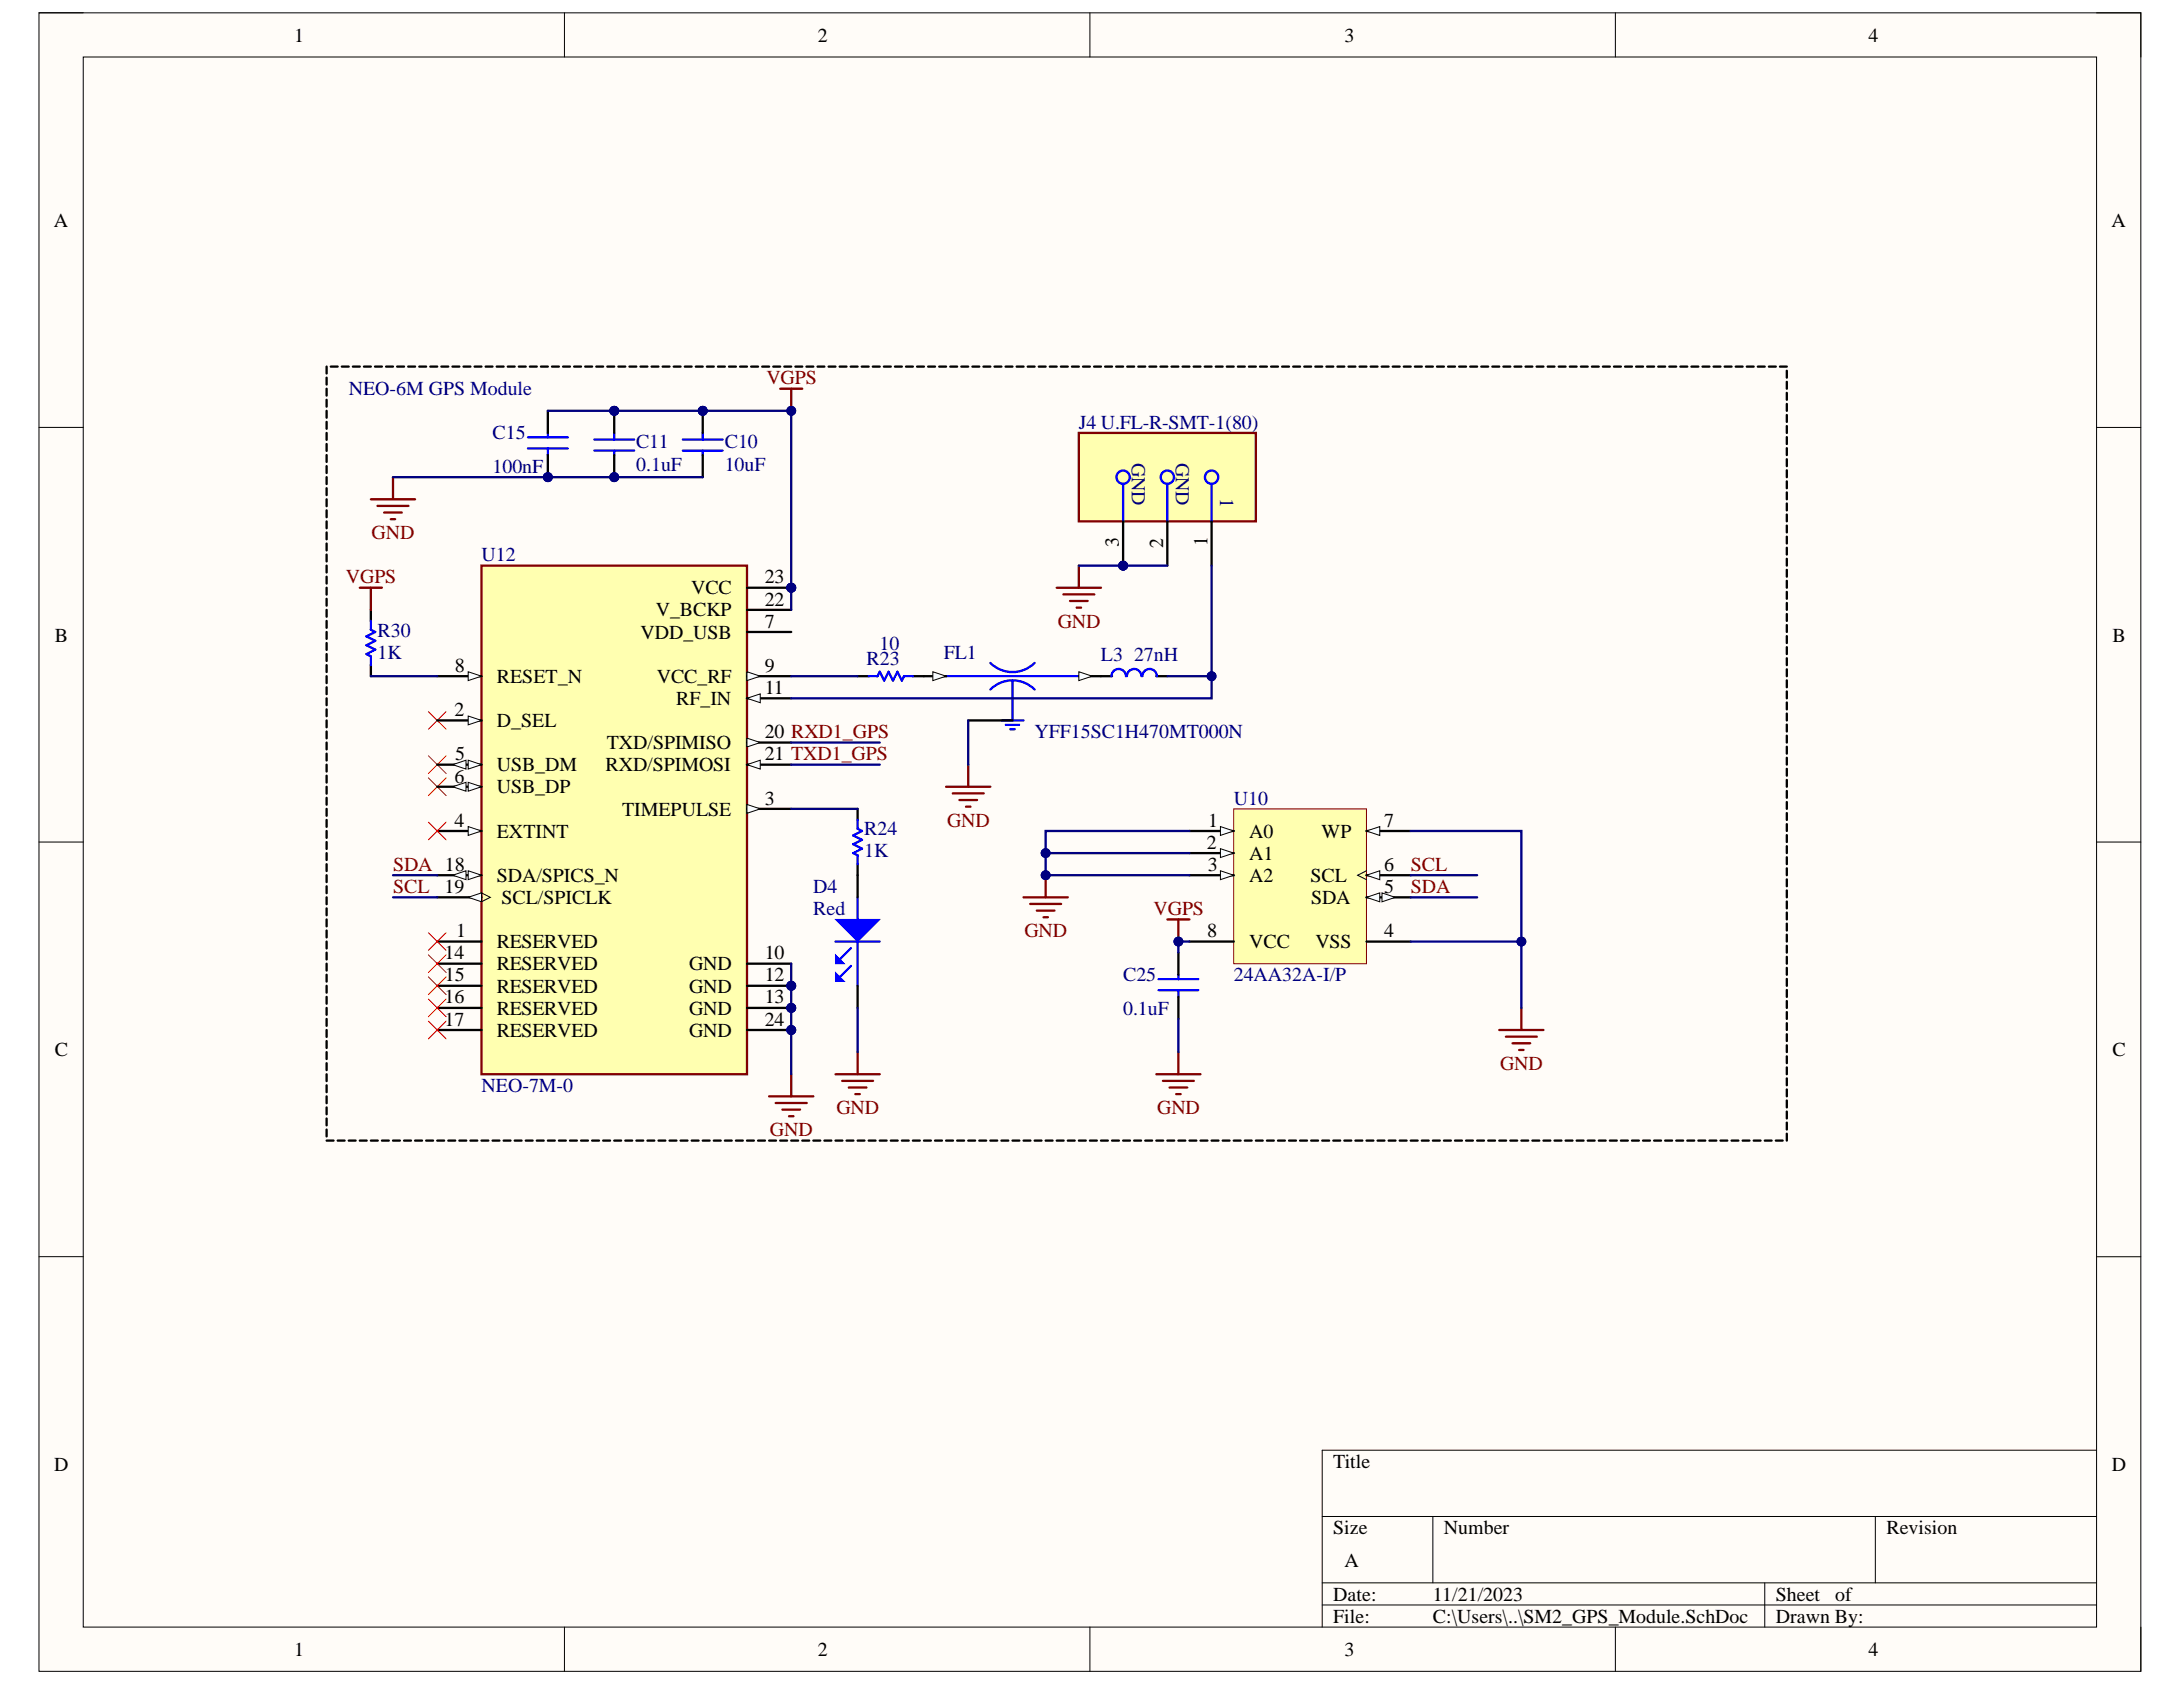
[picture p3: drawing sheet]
<svg xmlns="http://www.w3.org/2000/svg" width="279mm" height="216mm" viewBox="0 0 279 216" stroke-linecap="round" stroke-linejoin="round" font-family="sans-serif">
<defs><g id="words">
<g font-size="2.5">
<text x="37.7" y="5.3">1</text>
<text x="104.7" y="5.3">2</text>
<text x="172.1" y="5.3">3</text>
<text x="239.2" y="5.3">4</text>
<text x="6.9" y="29">A</text>
<text x="270.2" y="29">A</text>
<text x="143.2" y="70.1" transform="rotate(-90 143.2 70.1)">3</text>
<text x="148.9" y="70.1" transform="rotate(-90 148.9 70.1)">2</text>
<text x="154.5" y="69.9" transform="rotate(-90 154.5 69.9)">1</text>
<text x="88.4" y="76.1">VCC</text>
<text x="97.9" y="74.7">23</text>
<text x="97.9" y="77.5">22</text>
<text x="7" y="82.1">B</text>
<text x="82" y="81.7">VDD_USB</text>
<text x="83.9" y="78.9">V_BCKP</text>
<text x="97.9" y="80.3">7</text>
<text x="270.4" y="82.1">B</text>
<text x="58.2" y="86">8</text>
<text x="63.6" y="87.4">RESET_N</text>
<text x="84" y="87.4">VCC_RF</text>
<text x="97.9" y="86">9</text>
<text x="97.9" y="88.8">11</text>
<text x="58.2" y="91.7">2</text>
<text x="63.6" y="93">D_SEL</text>
<text x="77.7" y="95.9">TXD/SPIMISO</text>
<text x="86.5" y="90.2">RF_IN</text>
<text x="97.9" y="94.5">20 RXD1_GPS</text>
<text x="58.2" y="100.1">6</text>
<text x="58.3" y="97.3">5</text>
<text x="63.6" y="98.7">USB_DM</text>
<text x="63.6" y="101.5">USB_DP</text>
<text x="77.5" y="98.7">RXD/SPIMOSI</text>
<text x="97.9" y="97.3">21 TXD1_GPS</text>
<text x="58.2" y="105.8">4</text>
<text x="63.6" y="107.2">EXTINT</text>
<text x="79.6" y="104.4">TIMEPULSE</text>
<text x="97.9" y="103">3</text>
<text x="154.7" y="105.8">1</text>
<text x="159.9" y="107.2">A0</text>
<text x="169.2" y="107.2">WP</text>
<text x="177.1" y="105.8">7</text>
<text x="63.6" y="112.9">SDA/SPICS_N</text>
<text x="154.4" y="108.6">2</text>
<text x="154.6" y="111.5">3</text>
<text x="159.9" y="112.9">A2</text>
<text x="159.9" y="110">A1</text>
<text x="167.7" y="112.9">SCL</text>
<text x="177.1" y="111.5">6</text>
<text x="56.9" y="114.3">19</text>
<text x="58.4" y="119.9">1</text>
<text x="64.2" y="115.7">SCL/SPICLK</text>
<text x="154.5" y="119.9">8</text>
<text x="167.8" y="115.7">SDA</text>
<text x="177.1" y="114.3">5</text>
<text x="177.1" y="119.9">4</text>
<text x="56.9" y="122.8">14</text>
<text x="56.9" y="125.6">15</text>
<text x="63.6" y="121.4">RESERVED</text>
<text x="63.6" y="124.2">RESERVED</text>
<text x="88.2" y="124.2">GND</text>
<text x="97.9" y="122.8">10</text>
<text x="97.9" y="125.6">12</text>
<text x="159.9" y="121.4">VCC</text>
<text x="168.4" y="121.4">VSS</text>
<text x="56.9" y="128.4">16</text>
<text x="56.9" y="131.2">17</text>
<text x="63.6" y="127">RESERVED</text>
<text x="63.6" y="129.9">RESERVED</text>
<text x="88.2" y="127">GND</text>
<text x="88.2" y="129.9">GND</text>
<text x="97.9" y="128.4">13</text>
<text x="97.9" y="131.2">24</text>
<text x="7" y="135.1">C</text>
<text x="63.6" y="132.7">RESERVED</text>
<text x="88.2" y="132.7">GND</text>
<text x="270.4" y="135.1">C</text>
<text x="6.9" y="188.2">D</text>
<text x="170.6" y="187.9">Title</text>
<text x="270.3" y="188.2">D</text>
<text x="170.6" y="196.4">Size</text>
<text x="184.8" y="196.4">Number</text>
<text x="241.4" y="196.4">Revision</text>
<text x="172.1" y="200.6">A</text>
<text x="170.6" y="204.9">Date:</text>
<text x="170.6" y="207.7">File:</text>
<text x="183.4" y="204.9">11/21/2023</text>
<text x="183.4" y="207.7">C:\Users\..\SM2_GPS_Module.SchDoc</text>
<text x="227.3" y="204.9">Sheet</text>
<text x="227.3" y="207.7">Drawn By:</text>
<text x="234.9" y="204.9">of</text>
<text x="37.7" y="211.9">1</text>
<text x="104.7" y="211.9">2</text>
<text x="172.1" y="211.9">3</text>
<text x="239.2" y="211.9">4</text>
</g>
<g font-size="2.5" fill="#000080">
<text x="44.6" y="50.6">NEO-6M GPS Module</text>
<text x="63" y="56.2">C15</text>
<text x="81.4" y="57.4">C11</text>
<text x="92.8" y="57.4">C10</text>
<text x="138.1" y="54.9">J4 U.FL-R-SMT-1(80)</text>
<text x="144.8" y="59.3" transform="rotate(90 144.8 59.3)">GND</text>
<text x="150.5" y="59.3" transform="rotate(90 150.5 59.3)">GND</text>
<text x="63" y="60.5">100nF</text>
<text x="81.4" y="60.2">0.1uF</text>
<text x="92.8" y="60.2">10uF</text>
<text x="156.2" y="63.8" transform="rotate(90 156.2 63.8)">1</text>
<text x="61.6" y="71.8">U12</text>
<text x="48.3" y="81.5">R30</text>
<text x="112.6" y="83.2">10</text>
<text x="48.3" y="84.3">1K</text>
<text x="110.9" y="85.1">R23</text>
<text x="120.8" y="84.3">FL1</text>
<text x="140.9" y="84.6">L3</text>
<text x="145.1" y="84.6">27nH</text>
<text x="132.4" y="94.5">YFF15SC1H470MT000N</text>
<text x="110.6" y="106.9">R24</text>
<text x="157.9" y="103">U10</text>
<text x="110.6" y="109.7">1K</text>
<text x="104.1" y="117.1">Red</text>
<text x="104.1" y="114.3">D4</text>
<text x="143.7" y="125.6">C25</text>
<text x="157.9" y="125.6">24AA32A-I/P</text>
<text x="143.7" y="129.9">0.1uF</text>
<text x="61.6" y="139.7">NEO-7M-0</text>
</g>
<g font-size="2.5" fill="#800000">
<text x="98.1" y="49.2">VGPS</text>
<text x="47.6" y="69">GND</text>
<text x="44.3" y="74.7">VGPS</text>
<text x="135.4" y="80.3">GND</text>
<text x="121.2" y="105.8">GND</text>
<text x="50.3" y="111.5">SDA 18</text>
<text x="180.6" y="111.5">SCL</text>
<text x="50.3" y="114.3">SCL</text>
<text x="131.1" y="119.9">GND</text>
<text x="147.6" y="117.1">VGPS</text>
<text x="180.6" y="114.3">SDA</text>
<text x="192" y="136.9">GND</text>
<text x="107" y="142.6">GND</text>
<text x="148.1" y="142.6">GND</text>
<text x="98.5" y="145.4">GND</text>
</g>
</g></defs>
<path d="M5 1.6h269v212.3h-269z" fill-rule="evenodd" fill="#fffcf8"/>
<path d="M5 1.6h269v212.3h-269z" fill="none" stroke="#000" stroke-width=".13"/>
<path d="M10.7 7.3h257.6v200.9h-257.6z" fill-rule="evenodd" fill="#fffcf8"/>
<g fill="none" stroke="#000" stroke-width=".13">
<path d="M5 1.6h5.7M10.7 7.3h257.6v200.9h-257.6zM72.2 1.6v5.7M139.5 1.6v5.7M206.7 1.6v5.7M268.3 1.6h5.7v5.7M5 54.7h5.7M268.3 54.7h5.7M5 107.8h5.7M268.3 107.8h5.7M5 160.8h5.7M268.3 160.8h5.7"/>
<path d="M169.2 194.1h99.1M183.4 194.1v8.5M240 194.1v8.5M268.3 185.6h-99.1v22.6M72.2 208.2v5.7M139.5 208.2v5.7M169.2 202.6h99.1M169.2 205.4h99.1M206.7 208.2v5.7M225.9 202.6v5.6M274 208.2v5.7"/>
</g>
<path d="M157.9 103.5h17v19.8h-17z" fill-rule="evenodd" fill="#ffffb0"/>
<path d="M157.9 103.5h17v19.8h-17z" fill="none" stroke="#800000" stroke-width=".13"/>
<path d="M152.2 106.3h5.7" fill="none" stroke="#000" stroke-width=".3"/>
<path d="M156.2 105.8l1.7 .5-1.7 .6z" fill="#f8fcff"/>
<path d="M156.2 105.8l1.7 .5-1.7 .6z" fill="none" stroke="#000" stroke-width=".13"/>
<path d="M174.9 114.8h5.7" fill="none" stroke="#000" stroke-width=".3"/>
<path d="M174.9 114.8l1.7-.5v1.1z" fill="#f8fcff"/>
<path d="M174.9 114.8l1.7-.5v1.1z" fill="none" stroke="#000" stroke-width=".13"/>
<path d="M176.9 114.3l1.7 .5-1.7 .6z" fill="#f8fcff"/>
<path d="M176.9 114.3l1.7 .5-1.7 .6z" fill="none" stroke="#000" stroke-width=".13"/>
<path d="M152.2 112h5.7" fill="none" stroke="#000" stroke-width=".3"/>
<path d="M156.2 111.4l1.7 .6-1.7 .6z" fill="#f8fcff"/>
<path d="M156.2 111.4l1.7 .6-1.7 .6z" fill="none" stroke="#000" stroke-width=".13"/>
<path d="M152.2 109.2h5.7" fill="none" stroke="#000" stroke-width=".3"/>
<path d="M156.2 108.6l1.7 .6-1.7 .5z" fill="#f8fcff"/>
<path d="M156.2 108.6l1.7 .6-1.7 .5z" fill="none" stroke="#000" stroke-width=".13"/>
<path d="M174.9 106.3h5.7" fill="none" stroke="#000" stroke-width=".3"/>
<path d="M174.9 106.3l1.7-.5v1.1z" fill="#f8fcff"/>
<path d="M174.9 106.3l1.7-.5v1.1z" fill="none" stroke="#000" stroke-width=".13"/>
<path d="M174.9 112h5.7M174.9 120.5h5.7" fill="none" stroke="#000" stroke-width=".3"/>
<path d="M174.9 112l1.7-.6v1.2z" fill="#f8fcff"/>
<path d="M174.9 112l1.7-.6v1.2zM174.9 111.4l-1.1 .6 1.1 .6" fill="none" stroke="#000" stroke-width=".13"/>
<path d="M152.2 120.5h5.7" fill="none" stroke="#000" stroke-width=".3"/>
<path d="M131 114.8h5.7M131.8 115.7h4M132.7 116.5h2.3M133.6 117.4h.5M133.8 112v2.8M101.3 137.5v2.8M98.4 140.3h5.7M99.3 141.2h4M100.1 142h2.3M101 142.9h.6" fill="none" stroke="#800000" stroke-width=".3"/>
<circle cx="133.8" cy="112" r=".57" fill="#000080"/>
<circle cx="133.8" cy="112" r=".57" fill="none" stroke="#000080" stroke-width=".13"/>
<path d="M149.4 117.7h2.8M150.8 117.7v2.8M148 137.5h5.7M148.8 138.3h4M149.7 139.2h2.3M150.8 134.6v2.9M191.9 131.8h5.6M192.7 132.7h4M193.6 133.5h2.3M194.4 134.4h.6M194.7 129v2.8M150.5 140h.6" fill="none" stroke="#800000" stroke-width=".3"/>
<path d="M148.3 126.7h5.1M148.3 125.3h5.1M150.8 124.7v.6M150.8 126.7v.9" fill="none" stroke="#00f" stroke-width=".3"/>
<path d="M150.8 121.9v2.8M150.8 127.6v2.8" fill="none" stroke="#000" stroke-width=".3"/>
<circle cx="150.8" cy="120.5" r=".57" fill="#000080"/>
<circle cx="150.8" cy="120.5" r=".57" fill="none" stroke="#000080" stroke-width=".13"/>
<g fill="none" stroke="#000" stroke-width=".3">
<path d="M41.8 46.9v.9M41.8 48.3v.9M41.8 49.7v.9M41.8 51.2v.8M41.8 52.6v.9M41.8 54v.9M41.8 55.4v.9M41.8 56.8v.9M41.8 58.2v.9M41.8 59.7v.8M42.3 46.9h.9M43.7 46.9h.9"/>
<path d="M45.2 46.9h.8M46.6 46.9h.9M48 46.9h.9M49.4 46.9h.9M50.8 46.9h.9M52.2 46.9h.9M53.7 46.9h.8M55.1 46.9h.9M56.5 46.9h.9M57.9 46.9h.9M59.3 46.9h.9M60.7 46.9h.9"/>
<path d="M62.2 46.9h.8M63.6 46.9h.9M65 46.9h.9M66.4 46.9h.9M67.8 46.9h.9M69.2 46.9h.9M70.6 46.9h.9M72.1 46.9h.9M73.5 46.9h.9M74.9 46.9h.9M76.3 46.9h.9M77.7 46.9h.9"/>
<path d="M79.1 46.9h.9M80.6 46.9h.8M82 46.9h.9M83.4 46.9h.9M84.8 46.9h.9M86.2 46.9h.9M87.6 46.9h.9M89.1 46.9h.8M90.5 46.9h.9M91.9 46.9h.9M93.3 46.9h.9M94.7 46.9h.9"/>
<path d="M96.1 46.9h.9M97.6 46.9h.8M99 46.9h.9M100.4 46.9h.9M101.8 46.9h.9M103.2 46.9h.9M104.6 46.9h.9M106 46.9h.9M107.5 46.9h.8M108.9 46.9h.9M110.3 46.9h.9M111.7 46.9h.9"/>
<path d="M113.1 46.9h.9M114.5 46.9h.9M116 46.9h.8M117.4 46.9h.9M118.8 46.9h.9M120.2 46.9h.9M121.6 46.9h.9M123 46.9h.9M124.5 46.9h.8M125.9 46.9h.9M127.3 46.9h.9M128.7 46.9h.9"/>
<path d="M130.1 46.9h.9M131.5 46.9h.9M132.9 46.9h.9M134.4 46.9h.8M135.8 46.9h.9M137.2 46.9h.9M138.6 46.9h.9M140 46.9h.9M141.4 46.9h.9M142.9 46.9h.8M144.3 46.9h.9M145.7 46.9h.9"/>
<path d="M147.1 46.9h.9M148.5 46.9h.9M149.9 46.9h.9M151.4 46.9h.8M152.8 46.9h.9M154.2 46.9h.9M155.6 46.9h.9M157 46.9h.9M158.4 46.9h.9M159.8 46.9h.9M161.3 46.9h.9M162.7 46.9h.9"/>
<path d="M164.1 46.9h.9M165.5 46.9h.9M166.9 46.9h.9M168.3 46.9h.9M169.8 46.9h.8M171.2 46.9h.9M172.6 46.9h.9M174 46.9h.9M175.4 46.9h.9M176.8 46.9h.9M178.3 46.9h.8M179.7 46.9h.9"/>
<path d="M181.1 46.9h.9M182.5 46.9h.9M183.9 46.9h.9M185.3 46.9h.9M186.8 46.9h.8M188.2 46.9h.9M189.6 46.9h.9M191 46.9h.9M192.4 46.9h.9M193.8 46.9h.9M195.3 46.9h.8M196.7 46.9h.8"/>
<path d="M198.1 46.9h.9M199.5 46.9h.9M200.9 46.9h.9M202.3 46.9h.9M203.7 46.9h.9M205.2 46.9h.8M206.6 46.9h.9M208 46.9h.9M209.4 46.9h.9M210.8 46.9h.9M212.2 46.9h.9M213.7 46.9h.8"/>
<path d="M215.1 46.9h.9M216.5 46.9h.9M217.9 46.9h.9M219.3 46.9h.9M220.7 46.9h.9M222.1 46.9h.9M223.6 46.9h.9M225 46.9h.9M226.4 46.9h.9M227.8 46.9h.9M228.7 47.4v.9M228.7 48.9v.8"/>
<path d="M228.7 50.3v.9M228.7 51.7v.9M228.7 53.1v.9M228.7 54.5v.9M228.7 55.9v.9M228.7 57.4v.8M228.7 58.8v.9M41.8 61.1v.9M41.8 62.5v.9M41.8 63.9v.9M41.8 65.3v.9M41.8 66.7v.9"/>
<path d="M41.8 68.1v.9M41.8 69.6v.8M41.8 71v.9M41.8 72.4v.9M41.8 73.8v.9M41.8 75.2v.9M41.8 76.6v.9M41.8 78v.9M41.8 79.5v.8M228.7 60.2v.9M228.7 61.6v.9M228.7 63v.9"/>
<path d="M228.7 64.4v.9M228.7 65.8v.9M228.7 67.3v.8M228.7 68.7v.9M228.7 70.1v.9M228.7 71.5v.9M228.7 72.9v.9M228.7 74.3v.9M228.7 75.7v.9M228.7 77.2v.8M228.7 78.6v.9M228.7 80v.9"/>
<path d="M41.8 80.9v.9M41.8 82.3v.9M41.8 83.7v.9M41.8 85.1v.9M41.8 86.5v.9M41.8 88v.8M41.8 89.4v.9M41.8 90.8v.9M41.8 92.2v.9M41.8 93.6v.9M41.8 95v.9M41.8 96.4v.9"/>
<path d="M41.8 97.9v.8M41.8 99.3v.9M109.8 86.5h1.4M116.8 86.5h1.5M140.9 86.5h1.4M148 86.5h1.4M228.7 81.4v.9M228.7 82.8v.9M228.7 84.2v.9M228.7 85.7v.8M228.7 87.1v.9M228.7 88.5v.9"/>
<path d="M228.7 89.9v.9M228.7 91.3v.9M228.7 92.7v.9M228.7 94.1v.9M228.7 95.6v.9M228.7 97v.9M228.7 98.4v.9M228.7 99.8v.9M41.8 100.7v.9M41.8 102.1v.9M41.8 103.5v.9M41.8 104.9v.9"/>
<path d="M41.8 106.3v.9M41.8 107.8v.8M41.8 109.2v.9M41.8 110.6v.9M41.8 112v.9M41.8 113.4v.9M41.8 114.8v.9M41.8 116.3v.8M41.8 117.7v.9M41.8 119.1v.9M109.8 103.5v1.4M109.8 110.6v1.4"/>
<path d="M228.7 101.2v.9M228.7 102.6v.9M228.7 104.1v.8M228.7 105.5v.8M228.7 106.9v.9M228.7 108.3v.9M228.7 109.7v.9M228.7 111.1v.9M228.7 112.5v.9M228.7 114v.8M228.7 115.4v.9M228.7 116.8v.9"/>
<path d="M228.7 118.2v.9M228.7 119.6v.9M41.8 120.5v.9M41.8 121.9v.9M41.8 123.3v.9M41.8 124.7v.9M41.8 126.2v.8M41.8 127.6v.9M41.8 129v.9M41.8 130.4v.9M41.8 131.8v.9M41.8 133.2v.9"/>
<path d="M41.8 134.6v.9M41.8 136.1v.9M41.8 137.5v.9M41.8 138.9v.9M228.7 121v.9M228.7 122.4v.9M228.7 123.9v.9M228.7 125.3v.9M228.7 126.7v.9M228.7 128.1v.9M228.7 129.5v.9M228.7 130.9v.9"/>
<path d="M228.7 132.4v.8M228.7 133.8v.8M228.7 135.2v.9M228.7 136.6v.9M228.7 138v.9M228.7 139.4v.9M41.8 140.3v.9M41.8 141.7v.9M41.8 143.1v.9M41.8 144.6v.8M41.8 146h.9M43.2 146h.9"/>
<path d="M44.6 146h.9M46.1 146h.8M47.5 146h.9M48.9 146h.9M50.3 146h.9M51.7 146h.9M53.1 146h.9M54.5 146h.9M56 146h.8M57.4 146h.9M58.8 146h.9M60.2 146h.9"/>
<path d="M61.6 146h.9M63 146h.9M64.5 146h.8M65.9 146h.9M67.3 146h.9M68.7 146h.9M70.1 146h.9M71.5 146h.9M73 146h.8M74.4 146h.9M75.8 146h.9M77.2 146h.9"/>
<path d="M78.6 146h.9M80 146h.9M81.4 146h.9M82.9 146h.8M84.3 146h.9M85.7 146h.9M87.1 146h.9M88.5 146h.9M89.9 146h.9M91.4 146h.8M92.8 146h.9M94.2 146h.9"/>
<path d="M95.6 146h.9M97 146h.9M98.4 146h.9M99.9 146h.8M101.3 146h.9M102.7 146h.9M104.1 146h.9M105.5 146h.9M106.9 146h.9M108.3 146h.9M109.8 146h.8M111.2 146h.9"/>
<path d="M112.6 146h.9M114 146h.9M115.4 146h.9M116.8 146h.9M118.3 146h.8M119.7 146h.9M121.1 146h.9M122.5 146h.9M123.9 146h.9M125.3 146h.9M126.8 146h.8M128.2 146h.9"/>
<path d="M129.6 146h.9M131 146h.9M132.4 146h.9M133.8 146h.9M135.2 146h.9M136.7 146h.9M138.1 146h.9M139.5 146h.9M140.9 146h.9M142.3 146h.9M143.7 146h.9M145.2 146h.8"/>
<path d="M146.6 146h.9M148 146h.9M149.4 146h.9M150.8 146h.9M152.2 146h.9M153.7 146h.8M155.1 146h.9M156.5 146h.9M157.9 146h.9M159.3 146h.9M160.7 146h.9M162.2 146h.8"/>
<path d="M163.6 146h.9M165 146h.9M166.4 146h.9M167.8 146h.9M169.2 146h.9M170.6 146h.9M172.1 146h.8M173.5 146h.9M174.9 146h.9M176.3 146h.9M177.7 146h.9M179.1 146h.9"/>
<path d="M180.6 146h.8M182 146h.9M183.4 146h.9M184.8 146h.9M186.2 146h.9M187.6 146h.9M189.1 146h.8M190.5 146h.9M191.9 146h.9M193.3 146h.9M194.7 146h.9M196.1 146h.9"/>
<path d="M197.5 146h.9M199 146h.8M200.4 146h.9M201.8 146h.9M203.2 146h.9M204.6 146h.9M206 146h.9M207.5 146h.8M208.9 146h.9M210.3 146h.9M211.7 146h.9M213.1 146h.9"/>
<path d="M214.5 146h.9M216 146h.8M217.4 146h.9M218.8 146h.9M220.2 146h.9M221.6 146h.9M223 146h.9M224.5 146h.8M225.9 146h.8M227.3 146h.9M228.7 140.8v.9M228.7 142.3v.8"/>
<path d="M228.7 143.7v.9M228.7 145.1v.9"/>
</g>
<path d="M111.2 86.5h1.1l.3-.5 .6 1.1 .5-1.1 .6 1.1 .6-1.1 .5 1.1 .3-.6h1.1M142.2 86.5a.93 .93 0 0 1 1-.9 .93 .93 0 0 1 .9 .9M144.2 86.5a.93 .93 0 0 1 1-.9 .93 .93 0 0 1 .9 .9M146.2 86.5a.93 .93 0 0 1 .9-.9 .93 .93 0 0 1 1 .9M109.8 104.9v1.2l.5 .2-1.1 .6 1.1 .6-1.1 .5 1.1 .6-1.1 .6 .6 .3v1.1" fill="none" stroke="#00f" stroke-width=".3"/>
<path d="M99.9 49.7h2.8M101.3 49.7v2.9M106.9 137.5h5.7M107.8 138.3h3.9M108.6 139.2h2.3M109.8 134.6v2.9M109.5 140h.5" fill="none" stroke="#800000" stroke-width=".3"/>
<path d="M54.8 91.1l2.3 2.2M54.8 96.7l2.3 2.3M54.8 99.6l2.3 2.2M57.1 91.1l-2.3 2.2M57.1 96.7l-2.3 2.3M57.1 99.6l-2.3 2.2" fill="none" stroke="#f00" stroke-width=".13"/>
<circle cx="101.3" cy="52.6" r=".57" fill="#000080"/>
<circle cx="101.3" cy="52.6" r=".57" fill="none" stroke="#000080" stroke-width=".13"/>
<path d="M106.9 117.7h5.7l-2.8 2.8z" fill="#00f"/>
<path d="M106.9 117.7h5.7l-2.8 2.8z" fill="none" stroke="#00f" stroke-width=".13"/>
<path d="M106.9 122.2l1.2 1.1h-1.2z" fill="#00f"/>
<path d="M106.9 122.2l1.2 1.1h-1.2z" fill="none" stroke="#00f" stroke-width=".13"/>
<path d="M106.9 124.5l1.2 1.1h-1.2z" fill="#00f"/>
<path d="M106.9 124.5l1.2 1.1h-1.2z" fill="none" stroke="#00f" stroke-width=".13"/>
<path d="M109.8 114.8v2.9M106.9 120.5h5.7M108.9 121.3l-1.4 1.5M108.9 123.6l-1.4 1.4M109.8 120.5v5.7" fill="none" stroke="#00f" stroke-width=".3"/>
<path d="M109.8 112v2.8M109.8 126.2v2.8" fill="none" stroke="#000" stroke-width=".3"/>
<circle cx="101.3" cy="75.2" r=".57" fill="#000080"/>
<circle cx="101.3" cy="75.2" r=".57" fill="none" stroke="#000080" stroke-width=".13"/>
<circle cx="101.3" cy="126.2" r=".57" fill="#000080"/>
<circle cx="101.3" cy="126.2" r=".57" fill="none" stroke="#000080" stroke-width=".13"/>
<circle cx="101.3" cy="129" r=".57" fill="#000080"/>
<circle cx="101.3" cy="129" r=".57" fill="none" stroke="#000080" stroke-width=".13"/>
<circle cx="101.3" cy="131.8" r=".57" fill="#000080"/>
<circle cx="101.3" cy="131.8" r=".57" fill="none" stroke="#000080" stroke-width=".13"/>
<path d="M61.6 72.4h34v65.1h-34z" fill-rule="evenodd" fill="#ffffb0"/>
<path d="M61.6 72.4h34v65.1h-34z" fill="none" stroke="#800000" stroke-width=".3"/>
<path d="M56 86.5h5.6" fill="none" stroke="#000" stroke-width=".3"/>
<path d="M59.9 86l1.7 .5-1.7 .6z" fill="#f8fcff"/>
<path d="M59.9 86l1.7 .5-1.7 .6z" fill="none" stroke="#000" stroke-width=".13"/>
<path d="M56 92.2h5.6" fill="none" stroke="#000" stroke-width=".3"/>
<path d="M59.9 91.6l1.7 .6-1.7 .6z" fill="#f8fcff"/>
<path d="M59.9 91.6l1.7 .6-1.7 .6z" fill="none" stroke="#000" stroke-width=".13"/>
<path d="M56 97.9h5.6" fill="none" stroke="#000" stroke-width=".3"/>
<path d="M59.9 97.3l1.7 .6-1.7 .5z" fill="#f8fcff"/>
<path d="M59.9 97.3l1.7 .6-1.7 .5z" fill="none" stroke="#000" stroke-width=".13"/>
<path d="M57.9 97.9l1.7-.6v1.1z" fill="#f8fcff"/>
<path d="M57.9 97.9l1.7-.6v1.1z" fill="none" stroke="#000" stroke-width=".13"/>
<path d="M56 100.7h5.6" fill="none" stroke="#000" stroke-width=".3"/>
<path d="M59.9 100.1l1.7 .6-1.7 .6z" fill="#f8fcff"/>
<path d="M59.9 100.1l1.7 .6-1.7 .6z" fill="none" stroke="#000" stroke-width=".13"/>
<path d="M57.9 100.7l1.7-.6v1.2z" fill="#f8fcff"/>
<path d="M57.9 100.7l1.7-.6v1.2z" fill="none" stroke="#000" stroke-width=".13"/>
<path d="M56 106.3h5.6" fill="none" stroke="#000" stroke-width=".3"/>
<path d="M59.9 105.8l1.7 .5-1.7 .6z" fill="#f8fcff"/>
<path d="M59.9 105.8l1.7 .5-1.7 .6z" fill="none" stroke="#000" stroke-width=".13"/>
<path d="M56 112h5.6" fill="none" stroke="#000" stroke-width=".3"/>
<path d="M59.9 111.4l1.7 .6-1.7 .6z" fill="#f8fcff"/>
<path d="M59.9 111.4l1.7 .6-1.7 .6z" fill="none" stroke="#000" stroke-width=".13"/>
<path d="M57.9 112l1.7-.6v1.2z" fill="#f8fcff"/>
<path d="M57.9 112l1.7-.6v1.2z" fill="none" stroke="#000" stroke-width=".13"/>
<path d="M56 114.8h5.6" fill="none" stroke="#000" stroke-width=".3"/>
<path d="M59.9 114.8l1.7-.5v1.1z" fill="#f8fcff"/>
<path d="M59.9 114.8l1.7-.5v1.1zM61.6 114.3l1.2 .5-1.2 .6" fill="none" stroke="#000" stroke-width=".13"/>
<path d="M95.6 75.2h5.7M56 120.5h5.6M56 123.3h5.6M56 126.2h5.6M56 129h5.6M56 131.8h5.6" fill="none" stroke="#000" stroke-width=".3"/>
<circle cx="101.3" cy="75.2" r=".57" fill="#000080"/>
<circle cx="101.3" cy="75.2" r=".57" fill="none" stroke="#000080" stroke-width=".13"/>
<path d="M95.6 78h5.7M95.6 80.9h5.7M95.6 86.5h5.7" fill="none" stroke="#000" stroke-width=".3"/>
<path d="M95.6 86l1.7 .5-1.7 .6z" fill="#f8fcff"/>
<path d="M95.6 86l1.7 .5-1.7 .6z" fill="none" stroke="#000" stroke-width=".13"/>
<path d="M95.6 89.4h5.7" fill="none" stroke="#000" stroke-width=".3"/>
<path d="M95.6 89.4l1.7-.6v1.1z" fill="#f8fcff"/>
<path d="M95.6 89.4l1.7-.6v1.1z" fill="none" stroke="#000" stroke-width=".13"/>
<path d="M95.6 95h5.7" fill="none" stroke="#000" stroke-width=".3"/>
<path d="M95.6 94.5l1.7 .5-1.7 .6z" fill="#f8fcff"/>
<path d="M95.6 94.5l1.7 .5-1.7 .6z" fill="none" stroke="#000" stroke-width=".13"/>
<path d="M95.6 97.9h5.7" fill="none" stroke="#000" stroke-width=".3"/>
<path d="M95.6 97.9l1.7-.6v1.1z" fill="#f8fcff"/>
<path d="M95.6 97.9l1.7-.6v1.1z" fill="none" stroke="#000" stroke-width=".13"/>
<path d="M95.6 103.5h5.7" fill="none" stroke="#000" stroke-width=".3"/>
<path d="M95.6 103l1.7 .5-1.7 .6z" fill="#f8fcff"/>
<path d="M95.6 103l1.7 .5-1.7 .6z" fill="none" stroke="#000" stroke-width=".13"/>
<path d="M95.6 123.3h5.7M95.6 126.2h5.7" fill="none" stroke="#000" stroke-width=".3"/>
<circle cx="101.3" cy="126.2" r=".57" fill="#000080"/>
<circle cx="101.3" cy="126.2" r=".57" fill="none" stroke="#000080" stroke-width=".13"/>
<path d="M95.6 129h5.7" fill="none" stroke="#000" stroke-width=".3"/>
<circle cx="101.3" cy="129" r=".57" fill="#000080"/>
<circle cx="101.3" cy="129" r=".57" fill="none" stroke="#000080" stroke-width=".13"/>
<path d="M95.6 131.8h5.7" fill="none" stroke="#000" stroke-width=".3"/>
<circle cx="101.3" cy="131.8" r=".57" fill="#000080"/>
<circle cx="101.3" cy="131.8" r=".57" fill="none" stroke="#000080" stroke-width=".13"/>
<path d="M47.5 63.9h5.6M48.3 64.7h4M49.2 65.6h2.2M50 66.4h.6M50.3 61.1v2.8" fill="none" stroke="#800000" stroke-width=".3"/>
<circle cx="89.9" cy="52.6" r=".57" fill="#000080"/>
<circle cx="89.9" cy="52.6" r=".57" fill="none" stroke="#000080" stroke-width=".13"/>
<path d="M87.4 56.3h5.1M87.4 57.7h5.1M89.9 55.4v.9M89.9 57.7v.5" fill="none" stroke="#00f" stroke-width=".3"/>
<path d="M89.9 52.6v2.8M89.9 58.2v2.9" fill="none" stroke="#000" stroke-width=".3"/>
<circle cx="89.9" cy="52.6" r=".57" fill="#000080"/>
<circle cx="89.9" cy="52.6" r=".57" fill="none" stroke="#000080" stroke-width=".13"/>
<path d="M54.8 105.2l2.3 2.3M54.8 119.4l2.3 2.2M57.1 105.2l-2.3 2.3M57.1 119.4l-2.3 2.2M54.8 122.2l2.3 2.3M54.8 125l2.3 2.3M54.8 127.9l2.3 2.2M54.8 130.7l2.3 2.3M57.1 122.2l-2.3 2.3M57.1 125l-2.3 2.3M57.1 127.9l-2.3 2.2M57.1 130.7l-2.3 2.3" fill="none" stroke="#f00" stroke-width=".13"/>
<circle cx="143.7" cy="72.4" r=".57" fill="#000080"/>
<circle cx="143.7" cy="72.4" r=".57" fill="none" stroke="#000080" stroke-width=".13"/>
<path d="M138.1 55.4h22.6v11.3h-22.6z" fill-rule="evenodd" fill="#ffffb0"/>
<path d="M138.1 55.4h22.6v11.3h-22.6z" fill="none" stroke="#800000" stroke-width=".3"/>
<g fill="none" stroke="#00f" stroke-width=".3">
<path d="M143.7 61.9v4.8M149.4 61.9v4.8M155.1 61.9v4.8"/>
<circle cx="143.7" cy="61.1" r=".85"/>
<circle cx="149.4" cy="61.1" r=".85"/>
<circle cx="155.1" cy="61.1" r=".85"/>
</g>
<path d="M143.7 66.7v5.7M149.4 66.7v5.7M155.1 66.7v5.7" fill="none" stroke="#000" stroke-width=".3"/>
<circle cx="143.7" cy="72.4" r=".57" fill="#000080"/>
<circle cx="143.7" cy="72.4" r=".57" fill="none" stroke="#000080" stroke-width=".13"/>
<path d="M135.2 75.2h5.7M136.1 76.1h4M136.9 76.9h2.3M137.8 77.8h.6M138.1 72.4v2.8" fill="none" stroke="#800000" stroke-width=".3"/>
<circle cx="78.6" cy="61.1" r=".57" fill="#000080"/>
<circle cx="78.6" cy="61.1" r=".57" fill="none" stroke="#000080" stroke-width=".13"/>
<circle cx="78.6" cy="52.6" r=".57" fill="#000080"/>
<circle cx="78.6" cy="52.6" r=".57" fill="none" stroke="#000080" stroke-width=".13"/>
<path d="M76.1 56.3h5.1M76.1 57.7h5.1M78.6 55.4v.9M78.6 57.7v.5" fill="none" stroke="#00f" stroke-width=".3"/>
<path d="M78.6 58.2v2.9" fill="none" stroke="#000" stroke-width=".3"/>
<circle cx="78.6" cy="61.1" r=".57" fill="#000080"/>
<circle cx="78.6" cy="61.1" r=".57" fill="none" stroke="#000080" stroke-width=".13"/>
<path d="M78.6 52.6v2.8" fill="none" stroke="#000" stroke-width=".3"/>
<circle cx="78.6" cy="52.6" r=".57" fill="#000080"/>
<circle cx="78.6" cy="52.6" r=".57" fill="none" stroke="#000080" stroke-width=".13"/>
<circle cx="70.1" cy="61.1" r=".57" fill="#000080"/>
<circle cx="70.1" cy="61.1" r=".57" fill="none" stroke="#000080" stroke-width=".13"/>
<path d="M67.6 57.4h5.1M67.6 56h5.1M70.1 55.4v.6M70.1 57.4v.8" fill="none" stroke="#00f" stroke-width=".3"/>
<path d="M70.1 52.6v2.8M70.1 58.2v2.9" fill="none" stroke="#000" stroke-width=".3"/>
<circle cx="70.1" cy="61.1" r=".57" fill="#000080"/>
<circle cx="70.1" cy="61.1" r=".57" fill="none" stroke="#000080" stroke-width=".13"/>
<path d="M47.5 78v1.5M47.5 85.1v1.4M118.3 86.5h2.8" fill="none" stroke="#000" stroke-width=".3"/>
<path d="M47.5 79.5v1.1l.5 .3-1.1 .5 1.1 .6-1.1 .6 1.1 .5-1.1 .6 .6 .3v1.1M121.1 86.5h17M126.8 84.8a4 4 0 0 0 5.6 0M126.8 88.2a4 4 0 0 1 5.6 0M128.2 92.2h2.8M128.7 92.8h1.7M129.3 93.3h.6M129.6 87.1v5.1" fill="none" stroke="#00f" stroke-width=".3"/>
<path d="M46 75.2h2.9M47.5 75.2v2.8M123.9 97.9v2.8M121.1 100.7h5.7M121.9 101.5h4M122.8 102.4h2.3M123.6 103.2h.6" fill="none" stroke="#800000" stroke-width=".3"/>
<path d="M119.4 86l1.7 .5-1.7 .6z" fill="#f8fcff"/>
<path d="M119.4 86l1.7 .5-1.7 .6z" fill="none" stroke="#000" stroke-width=".13"/>
<path d="M123.9 92.2h5.7M138.1 86.5h2.8" fill="none" stroke="#000" stroke-width=".3"/>
<path d="M138.1 86l1.7 .5-1.7 .6z" fill="#f8fcff"/>
<path d="M138.1 86l1.7 .5-1.7 .6z" fill="none" stroke="#000" stroke-width=".13"/>
<path d="M133.8 109.2h18.4M180.6 112h8.5M180.6 114.8h8.5" fill="none" stroke="#000080" stroke-width=".3"/>
<circle cx="133.8" cy="109.2" r=".57" fill="#000080"/>
<circle cx="133.8" cy="109.2" r=".57" fill="none" stroke="#000080" stroke-width=".13"/>
<path d="M180.6 106.3h14.1v22.7" fill="none" stroke="#000080" stroke-width=".3"/>
<circle cx="194.7" cy="120.5" r=".57" fill="#000080"/>
<circle cx="194.7" cy="120.5" r=".57" fill="none" stroke="#000080" stroke-width=".13"/>
<path d="M152.2 120.5h-1.4v1.4" fill="none" stroke="#000080" stroke-width=".3"/>
<circle cx="150.8" cy="120.5" r=".57" fill="#000080"/>
<circle cx="150.8" cy="120.5" r=".57" fill="none" stroke="#000080" stroke-width=".13"/>
<path d="M152.2 106.3h-18.4v5.7h18.4M150.8 130.4v4.2" fill="none" stroke="#000080" stroke-width=".3"/>
<circle cx="133.8" cy="109.2" r=".57" fill="#000080"/>
<circle cx="133.8" cy="109.2" r=".57" fill="none" stroke="#000080" stroke-width=".13"/>
<circle cx="133.8" cy="112" r=".57" fill="#000080"/>
<circle cx="133.8" cy="112" r=".57" fill="none" stroke="#000080" stroke-width=".13"/>
<path d="M101.3 123.3v14.2" fill="none" stroke="#000080" stroke-width=".3"/>
<circle cx="101.3" cy="126.2" r=".57" fill="#000080"/>
<circle cx="101.3" cy="126.2" r=".57" fill="none" stroke="#000080" stroke-width=".13"/>
<circle cx="101.3" cy="129" r=".57" fill="#000080"/>
<circle cx="101.3" cy="129" r=".57" fill="none" stroke="#000080" stroke-width=".13"/>
<circle cx="101.3" cy="131.8" r=".57" fill="#000080"/>
<circle cx="101.3" cy="131.8" r=".57" fill="none" stroke="#000080" stroke-width=".13"/>
<path d="M89.9 52.6h11.4v22.6M47.5 86.5h8.5M101.3 86.5h8.5M101.3 95h11.3M101.3 97.9h11.3M50.3 112h5.7M50.3 114.8h5.7M101.3 103.5h8.5M109.8 129v5.6" fill="none" stroke="#000080" stroke-width=".3"/>
<circle cx="101.3" cy="75.2" r=".57" fill="#000080"/>
<circle cx="101.3" cy="75.2" r=".57" fill="none" stroke="#000080" stroke-width=".13"/>
<circle cx="101.3" cy="52.6" r=".57" fill="#000080"/>
<circle cx="101.3" cy="52.6" r=".57" fill="none" stroke="#000080" stroke-width=".13"/>
<circle cx="89.9" cy="52.6" r=".57" fill="#000080"/>
<circle cx="89.9" cy="52.6" r=".57" fill="none" stroke="#000080" stroke-width=".13"/>
<path d="M149.4 86.5h5.7v2.9h-53.8" fill="none" stroke="#000080" stroke-width=".3"/>
<circle cx="155.1" cy="86.5" r=".57" fill="#000080"/>
<circle cx="155.1" cy="86.5" r=".57" fill="none" stroke="#000080" stroke-width=".13"/>
<path d="M155.1 72.4v14.1" fill="none" stroke="#000080" stroke-width=".3"/>
<circle cx="155.1" cy="86.5" r=".57" fill="#000080"/>
<circle cx="155.1" cy="86.5" r=".57" fill="none" stroke="#000080" stroke-width=".13"/>
<path d="M143.7 72.4h5.7" fill="none" stroke="#000080" stroke-width=".3"/>
<circle cx="143.7" cy="72.4" r=".57" fill="#000080"/>
<circle cx="143.7" cy="72.4" r=".57" fill="none" stroke="#000080" stroke-width=".13"/>
<path d="M138.1 72.4h5.6" fill="none" stroke="#000080" stroke-width=".3"/>
<circle cx="143.7" cy="72.4" r=".57" fill="#000080"/>
<circle cx="143.7" cy="72.4" r=".57" fill="none" stroke="#000080" stroke-width=".13"/>
<path d="M180.6 120.5h14.1" fill="none" stroke="#000080" stroke-width=".3"/>
<circle cx="194.7" cy="120.5" r=".57" fill="#000080"/>
<circle cx="194.7" cy="120.5" r=".57" fill="none" stroke="#000080" stroke-width=".13"/>
<path d="M78.6 52.6h11.3" fill="none" stroke="#000080" stroke-width=".3"/>
<circle cx="89.9" cy="52.6" r=".57" fill="#000080"/>
<circle cx="89.9" cy="52.6" r=".57" fill="none" stroke="#000080" stroke-width=".13"/>
<circle cx="78.6" cy="52.6" r=".57" fill="#000080"/>
<circle cx="78.6" cy="52.6" r=".57" fill="none" stroke="#000080" stroke-width=".13"/>
<path d="M101.3 75.2v2.8" fill="none" stroke="#000080" stroke-width=".3"/>
<circle cx="101.3" cy="75.2" r=".57" fill="#000080"/>
<circle cx="101.3" cy="75.2" r=".57" fill="none" stroke="#000080" stroke-width=".13"/>
<path d="M70.1 52.6h8.5" fill="none" stroke="#000080" stroke-width=".3"/>
<circle cx="78.6" cy="52.6" r=".57" fill="#000080"/>
<circle cx="78.6" cy="52.6" r=".57" fill="none" stroke="#000080" stroke-width=".13"/>
<path d="M50.3 61.1h39.6" fill="none" stroke="#000080" stroke-width=".3"/>
<circle cx="70.1" cy="61.1" r=".57" fill="#000080"/>
<circle cx="70.1" cy="61.1" r=".57" fill="none" stroke="#000080" stroke-width=".13"/>
<circle cx="78.6" cy="61.1" r=".57" fill="#000080"/>
<circle cx="78.6" cy="61.1" r=".57" fill="none" stroke="#000080" stroke-width=".13"/>
<path d="M123.9 92.2v5.7" fill="none" stroke="#000080" stroke-width=".3"/>
<use href="#words"/>
</svg>
